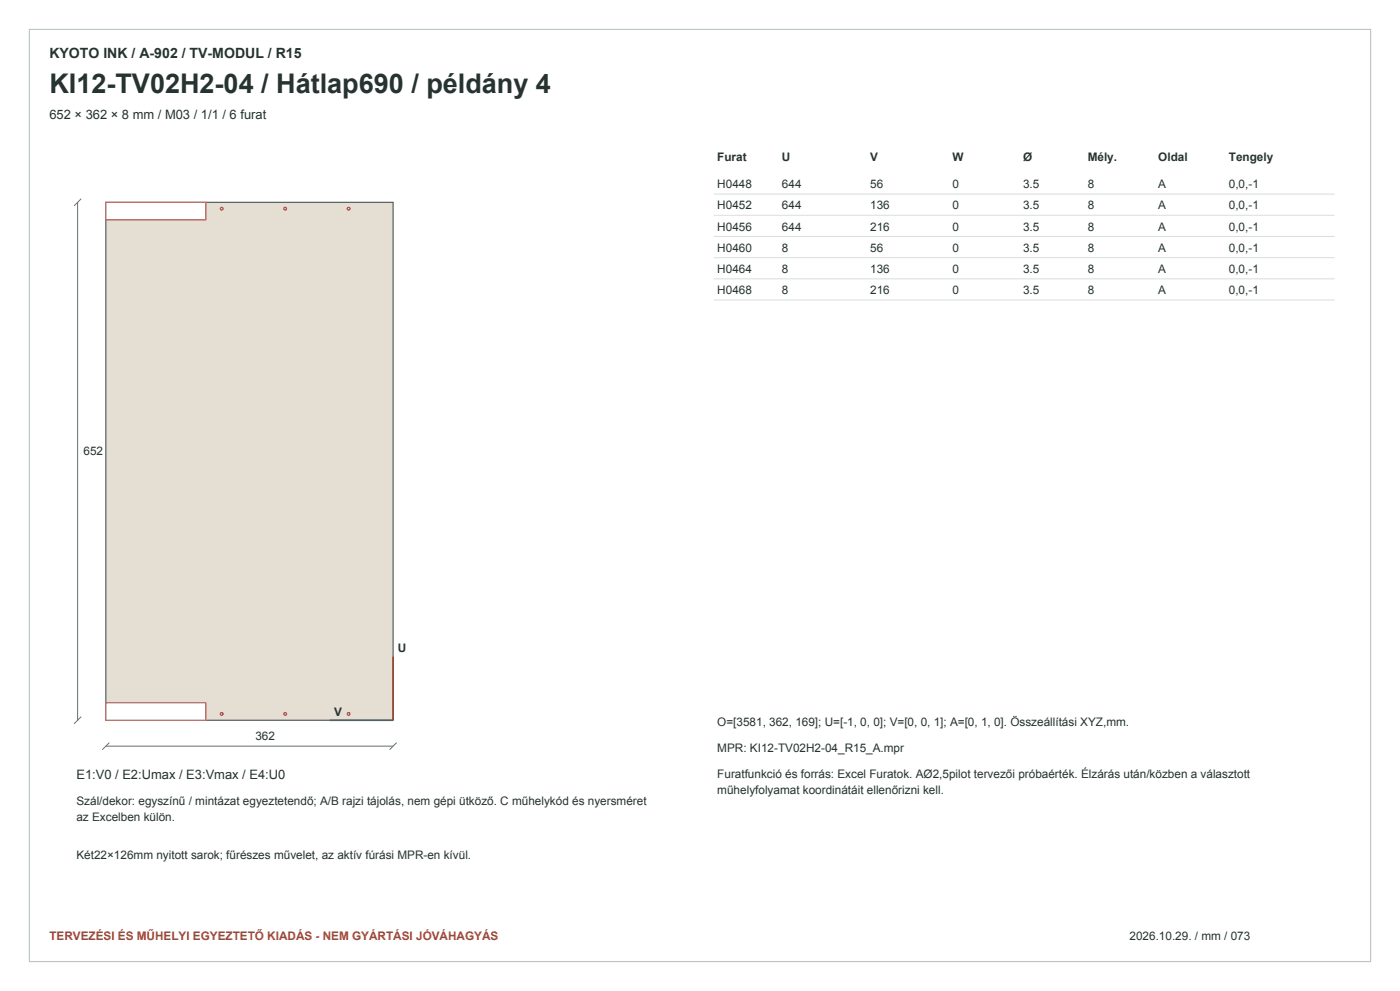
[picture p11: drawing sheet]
<svg xmlns="http://www.w3.org/2000/svg" width="420mm" height="297mm" viewBox="0 0 420 297" stroke-linecap="round" stroke-linejoin="round" font-family="sans-serif">
<defs><g id="words">
<text font-size="8.1" fill="#263331" x="14.8" y="27.9">KI12-TV02H2-04 / Hátlap690 / példány 4</text>
<text font-size="4.2" fill="#263331" x="14.8" y="17.3">KYOTO INK / A-902 / TV-MODUL / R15</text>
<g font-size="3.9" fill="#263331">
<text x="14.8" y="35.6">652 × 362 × 8 mm / M03 / 1/1 / 6 furat</text>
<text x="22.9" y="233.5">E1:V0 / E2:Umax / E3:Vmax / E4:U0</text>
</g>
<g font-size="3.5" fill="#263331">
<text x="215.2" y="48.3">Furat</text>
<text x="234.6" y="48.3">U</text>
<text x="261.1" y="48.3">V</text>
<text x="285.8" y="48.3">W</text>
<text x="306.9" y="48.3">Ø</text>
<text x="326.3" y="48.3">Mély.</text>
<text x="347.5" y="48.3">Oldal</text>
<text x="368.7" y="48.3">Tengely</text>
<text x="215.2" y="56.4">H0448</text>
<text x="234.6" y="56.4">644</text>
<text x="261.1" y="56.4">56</text>
<text x="285.8" y="56.4">0</text>
<text x="306.9" y="56.4">3.5</text>
<text x="326.3" y="56.4">8</text>
<text x="347.5" y="56.4">A</text>
<text x="368.7" y="56.4">0,0,-1</text>
<text x="215.2" y="62.8">H0452</text>
<text x="234.6" y="62.8">644</text>
<text x="261.1" y="62.8">136</text>
<text x="285.8" y="62.8">0</text>
<text x="306.9" y="62.8">3.5</text>
<text x="326.3" y="62.8">8</text>
<text x="347.5" y="62.8">A</text>
<text x="368.7" y="62.8">0,0,-1</text>
<text x="215.2" y="69.1">H0456</text>
<text x="234.6" y="69.1">644</text>
<text x="261.1" y="69.1">216</text>
<text x="285.8" y="69.1">0</text>
<text x="306.9" y="69.1">3.5</text>
<text x="326.3" y="69.1">8</text>
<text x="347.5" y="69.1">A</text>
<text x="368.7" y="69.1">0,0,-1</text>
<text x="215.2" y="75.5">H0460</text>
<text x="234.6" y="75.5">8</text>
<text x="261.1" y="75.5">56</text>
<text x="285.8" y="75.5">0</text>
<text x="306.9" y="75.5">3.5</text>
<text x="326.3" y="75.5">8</text>
<text x="347.5" y="75.5">A</text>
<text x="368.7" y="75.5">0,0,-1</text>
<text x="215.2" y="81.8">H0464</text>
<text x="234.6" y="81.8">8</text>
<text x="261.1" y="81.8">136</text>
<text x="285.8" y="81.8">0</text>
<text x="306.9" y="81.8">3.5</text>
<text x="326.3" y="81.8">8</text>
<text x="347.5" y="81.8">A</text>
<text x="368.7" y="81.8">0,0,-1</text>
<text x="215.2" y="88.2">H0468</text>
<text x="234.6" y="88.2">8</text>
<text x="261.1" y="88.2">216</text>
<text x="285.8" y="88.2">0</text>
<text x="306.9" y="88.2">3.5</text>
<text x="326.3" y="88.2">8</text>
<text x="347.5" y="88.2">A</text>
<text x="368.7" y="88.2">0,0,-1</text>
<text x="25" y="136.5">652</text>
<text x="119.3" y="195.4">U</text>
<text x="100.3" y="214.5">V</text>
<text x="76.6" y="221.9">362</text>
<text x="215.2" y="217.6">O=[3581, 362, 169]; U=[-1, 0, 0]; V=[0, 0, 1]; A=[0, 1, 0]. Összeállítási XYZ,mm.</text>
<text x="215.2" y="225.4">MPR: KI12-TV02H2-04_R15_A.mpr</text>
<text x="215.2" y="233.1">Furatfunkció és forrás: Excel Furatok. AØ2,5pilot tervezői próbaérték. Élzárás után/közben a választott</text>
<text x="215.2" y="238.1">műhelyfolyamat koordinátáit ellenőrizni kell.</text>
<text x="22.9" y="241.3">Szál/dekor: egyszínű / mintázat egyeztetendő; A/B rajzi tájolás, nem gépi ütköző. C műhelykód és nyersméret</text>
<text x="22.9" y="246.2">az Excelben külön.</text>
<text x="22.9" y="257.5">Két22×126mm nyitott sarok; fűrészes művelet, az aktív fúrási MPR-en kívül.</text>
<text x="338.9" y="281.8">2026.10.29. / mm / 073</text>
</g>
<text font-size="3.5" fill="#a0492b" x="14.8" y="281.8">TERVEZÉSI ÉS MŰHELYI EGYEZTETŐ KIADÁS - NEM GYÁRTÁSI JÓVÁHAGYÁS</text>
</g></defs>
<path d="M8.8 8.8h402.4v279.4h-402.4z" fill="none" stroke="#bdc7c0" stroke-width=".35"/>
<path d="M31.7 60.6h86.2v155.3h-86.2z" fill-rule="evenodd" fill="#e5dfd3" stroke="#4e6057" stroke-width=".35"/>
<g fill="#fff" stroke="#c34d6b" stroke-width=".35">
<path d="M31.7 60.6h30v5.3h-30z" fill-rule="evenodd"/>
<path d="M31.7 210.6h30v5.3h-30z" fill-rule="evenodd"/>
</g>
<g fill="none" stroke="#b74432" stroke-width=".35">
<circle cx="66.5" cy="62.5" r=".42"/>
<circle cx="85.6" cy="62.5" r=".42"/>
<circle cx="104.6" cy="62.5" r=".42"/>
<circle cx="66.5" cy="214" r=".42"/>
<circle cx="85.6" cy="214" r=".42"/>
<circle cx="104.6" cy="214" r=".42"/>
</g>
<path d="M24.3 59.6l-2.1 2.1M23.3 60.6v155.3M24.3 214.8l-2.1 2.1M31.7 223.6h86.2M32.8 222.6l-2.1 2.1M119 222.6l-2.1 2.1" fill="none" stroke="#61736b" stroke-width=".3"/>
<path d="M117.9 196.8v19.1" fill="none" stroke="#9f492e" stroke-width=".49"/>
<path d="M98.9 215.9h19" fill="none" stroke="#2d6896" stroke-width=".49"/>
<path d="M214.1 58.2h186.3M214.1 64.5h186.3M214.1 70.9h186.3M214.1 77.2h186.3M214.1 83.6h186.3M214.1 89.9h186.3" fill="none" stroke="#d9dfd9" stroke-width=".3"/>
<use href="#words"/>
</svg>
